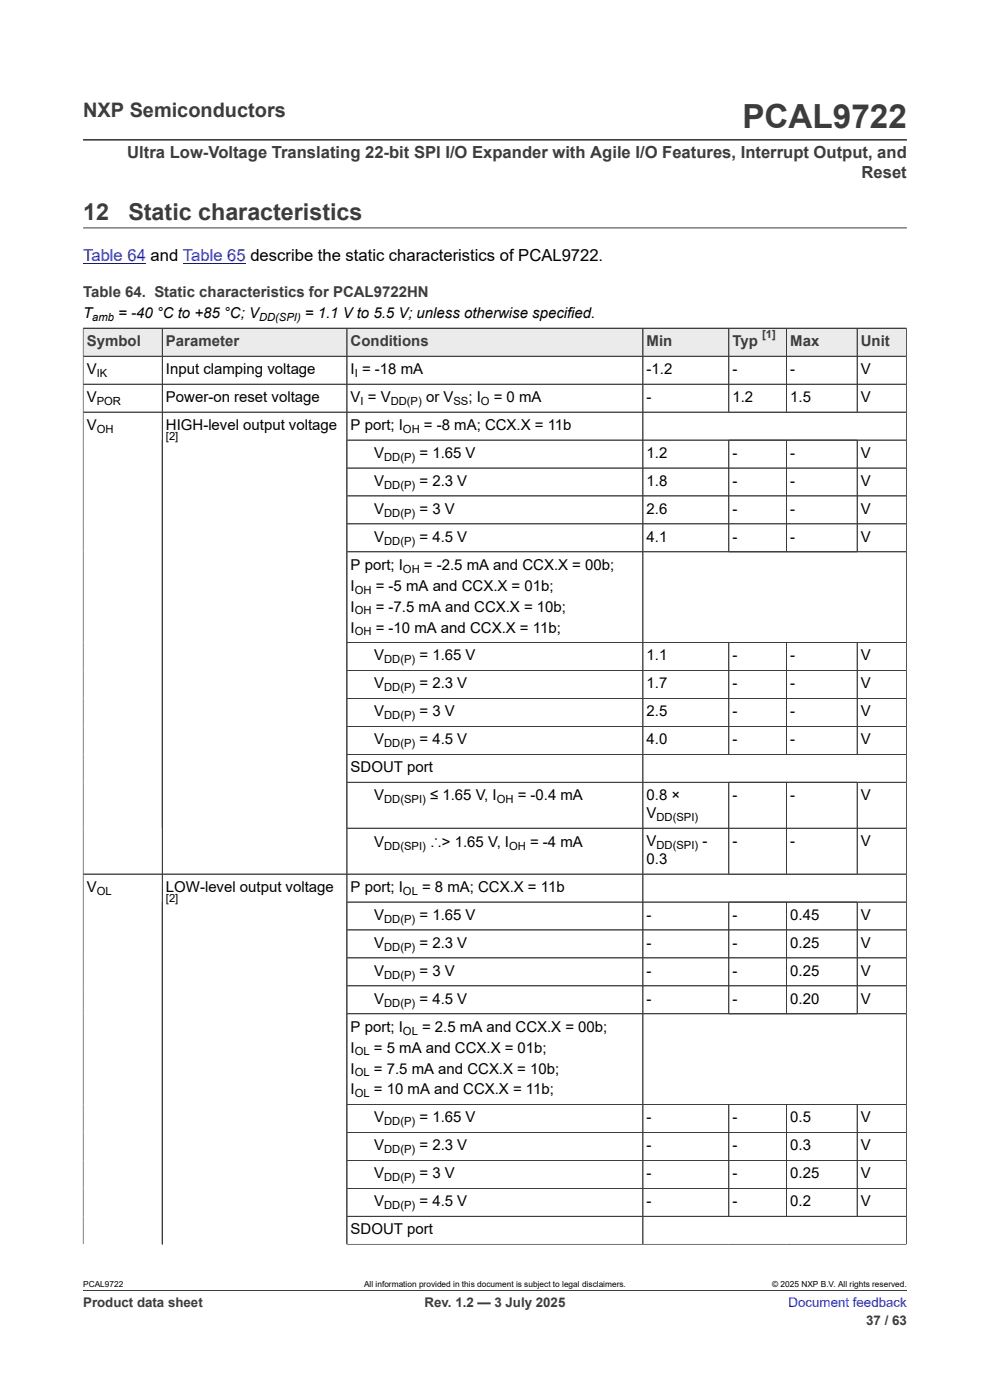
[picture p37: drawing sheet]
<svg xmlns="http://www.w3.org/2000/svg" width="210mm" height="297mm" viewBox="0 0 210 297" stroke-linecap="round" stroke-linejoin="round" font-family="sans-serif">
<defs><g id="words">
<text font-size="7.1" fill="#3c3c3c" x="157.5" y="27.2">PCAL9722</text>
<g font-size="4.9" fill="#3c3c3c">
<text x="17.6" y="46.6">12</text>
<text x="27.2" y="46.6">Static characteristics</text>
</g>
<text font-size="4.2" fill="#3c3c3c" x="17.6" y="24.8">NXP Semiconductors</text>
<g font-size="3.5" fill="#3c3c3c">
<text x="27" y="33.5">Ultra Low-Voltage Translating 22-bit SPI I/O Expander with Agile I/O Features, Interrupt Output, and</text>
<text x="182.8" y="37.7">Reset</text>
</g>
<text font-size="3.5" fill="#00f" x="17.6" y="55.5">Table 64 and Table 65 describe the static characteristics of PCAL9722.</text>
<g font-size="3.2" fill="#3c3c3c">
<text x="17.6" y="62.9">Table 64. Static characteristics for PCAL9722HN</text>
<text x="18.4" y="73.4">Symbol</text>
<text x="35.2" y="73.4">Parameter</text>
<text x="74.4" y="73.4">Conditions</text>
<text x="137.2" y="73.4">Min</text>
<text x="155.4" y="73.4">Typ</text>
<text x="167.6" y="73.4">Max</text>
<text x="182.6" y="73.4">Unit</text>
</g>
<g font-size="3.2">
<text x="17.6" y="67.4">T</text>
<text x="25.1" y="67.4">= -40 °C to +85 °C; V</text>
<text x="64.7" y="67.4">= 1.1 V to 5.5 V; unless otherwise specified.</text>
<text x="18.4" y="79.4">V</text>
<text x="35.2" y="79.4">Input clamping voltage</text>
<text x="74.4" y="79.4">I = -18 mA</text>
<text x="137.2" y="79.4">-1.2</text>
<text x="155.4" y="79.4">-</text>
<text x="167.6" y="79.4">-</text>
<text x="182.6" y="79.4">V</text>
<text x="18.4" y="85.3">V</text>
<text x="35.2" y="85.3">Power-on reset voltage</text>
<text x="74.4" y="85.3">V = V</text>
<text x="90.4" y="85.3">or V</text>
<text x="99.4" y="85.3">; I</text>
<text x="104.7" y="85.3">= 0 mA</text>
<text x="137.2" y="85.3">-</text>
<text x="155.4" y="85.3">1.2</text>
<text x="167.6" y="85.3">1.5</text>
<text x="182.6" y="85.3">V</text>
<text x="18.4" y="91.2">V</text>
<text x="35.2" y="91.2">HIGH-level output voltage</text>
<text x="74.4" y="91.2">P port; I</text>
<text x="89.9" y="91.2">= -8 mA; CCX.X = 11b</text>
<text x="79.4" y="97.1">V</text>
<text x="89" y="97.1">= 1.65 V</text>
<text x="137.2" y="97.1">1.2</text>
<text x="155.4" y="97.1">-</text>
<text x="167.6" y="97.1">-</text>
<text x="182.6" y="97.1">V</text>
<text x="79.4" y="103.1">V</text>
<text x="89" y="103.1">= 2.3 V</text>
<text x="137.2" y="103.1">1.8</text>
<text x="155.4" y="103.1">-</text>
<text x="167.6" y="103.1">-</text>
<text x="182.6" y="103.1">V</text>
<text x="79.4" y="109">V</text>
<text x="89" y="109">= 3 V</text>
<text x="137.2" y="109">2.6</text>
<text x="155.4" y="109">-</text>
<text x="167.6" y="109">-</text>
<text x="182.6" y="109">V</text>
<text x="79.4" y="114.9">V</text>
<text x="89" y="114.9">= 4.5 V</text>
<text x="137.2" y="114.9">4.1</text>
<text x="155.4" y="114.9">-</text>
<text x="167.6" y="114.9">-</text>
<text x="182.6" y="114.9">V</text>
<text x="74.4" y="120.9">P port; I</text>
<text x="74.4" y="125.3">I</text>
<text x="79.7" y="125.3">= -5 mA and CCX.X = 01b;</text>
<text x="89.9" y="120.9">= -2.5 mA and CCX.X = 00b;</text>
<text x="74.4" y="129.7">I</text>
<text x="79.7" y="129.7">= -7.5 mA and CCX.X = 10b;</text>
<text x="74.4" y="134.2">I</text>
<text x="79.7" y="134.2">= -10 mA and CCX.X = 11b;</text>
<text x="79.4" y="140.1">V</text>
<text x="89" y="140.1">= 1.65 V</text>
<text x="137.2" y="140.1">1.1</text>
<text x="155.4" y="140.1">-</text>
<text x="167.6" y="140.1">-</text>
<text x="182.6" y="140.1">V</text>
<text x="79.4" y="146">V</text>
<text x="89" y="146">= 2.3 V</text>
<text x="137.2" y="146">1.7</text>
<text x="155.4" y="146">-</text>
<text x="167.6" y="146">-</text>
<text x="182.6" y="146">V</text>
<text x="79.4" y="152">V</text>
<text x="89" y="152">= 3 V</text>
<text x="137.2" y="152">2.5</text>
<text x="155.4" y="152">-</text>
<text x="167.6" y="152">-</text>
<text x="182.6" y="152">V</text>
<text x="79.4" y="157.9">V</text>
<text x="89" y="157.9">= 4.5 V</text>
<text x="137.2" y="157.9">4.0</text>
<text x="155.4" y="157.9">-</text>
<text x="167.6" y="157.9">-</text>
<text x="182.6" y="157.9">V</text>
<text x="74.4" y="163.8">SDOUT port</text>
<text x="79.4" y="169.7">V</text>
<text x="91.2" y="169.7">≤ 1.65 V, I</text>
<text x="109.8" y="169.7">= -0.4 mA</text>
<text x="137.2" y="169.7">0.8 ×</text>
<text x="137.2" y="173.6">V</text>
<text x="155.4" y="169.7">-</text>
<text x="167.6" y="169.7">-</text>
<text x="182.6" y="169.7">V</text>
<text x="79.4" y="179.7">V</text>
<text x="91.2" y="179.7">∴&gt; 1.65 V, I</text>
<text x="112.4" y="179.7">= -4 mA</text>
<text x="137.2" y="179.5">V</text>
<text x="149" y="179.5">-</text>
<text x="155.4" y="179.5">-</text>
<text x="167.6" y="179.5">-</text>
<text x="182.6" y="179.5">V</text>
<text x="137.2" y="183.3">0.3</text>
<text x="18.4" y="189.2">V</text>
<text x="35.2" y="189.2">LOW-level output voltage</text>
<text x="74.4" y="189.2">P port; I</text>
<text x="89.5" y="189.2">= 8 mA; CCX.X = 11b</text>
<text x="79.4" y="195.1">V</text>
<text x="89" y="195.1">= 1.65 V</text>
<text x="137.2" y="195.1">-</text>
<text x="155.4" y="195.1">-</text>
<text x="167.6" y="195.1">0.45</text>
<text x="182.6" y="195.1">V</text>
<text x="79.4" y="201.1">V</text>
<text x="89" y="201.1">= 2.3 V</text>
<text x="137.2" y="201.1">-</text>
<text x="155.4" y="201.1">-</text>
<text x="167.6" y="201.1">0.25</text>
<text x="182.6" y="201.1">V</text>
<text x="79.4" y="207">V</text>
<text x="89" y="207">= 3 V</text>
<text x="137.2" y="207">-</text>
<text x="155.4" y="207">-</text>
<text x="167.6" y="207">0.25</text>
<text x="182.6" y="207">V</text>
<text x="79.4" y="212.9">V</text>
<text x="89" y="212.9">= 4.5 V</text>
<text x="137.2" y="212.9">-</text>
<text x="155.4" y="212.9">-</text>
<text x="167.6" y="212.9">0.20</text>
<text x="182.6" y="212.9">V</text>
<text x="74.4" y="218.9">P port; I</text>
<text x="89.5" y="218.9">= 2.5 mA and CCX.X = 00b;</text>
<text x="74.4" y="223.3">I</text>
<text x="74.4" y="227.7">I</text>
<text x="79.3" y="223.3">= 5 mA and CCX.X = 01b;</text>
<text x="79.3" y="227.7">= 7.5 mA and CCX.X = 10b;</text>
<text x="74.4" y="232.2">I</text>
<text x="79.3" y="232.2">= 10 mA and CCX.X = 11b;</text>
<text x="79.4" y="238.1">V</text>
<text x="89" y="238.1">= 1.65 V</text>
<text x="137.2" y="238.1">-</text>
<text x="155.4" y="238.1">-</text>
<text x="167.6" y="238.1">0.5</text>
<text x="182.6" y="238.1">V</text>
<text x="79.4" y="244">V</text>
<text x="89" y="244">= 2.3 V</text>
<text x="137.2" y="244">-</text>
<text x="155.4" y="244">-</text>
<text x="167.6" y="244">0.3</text>
<text x="182.6" y="244">V</text>
<text x="79.4" y="250">V</text>
<text x="89" y="250">= 3 V</text>
<text x="137.2" y="250">-</text>
<text x="155.4" y="250">-</text>
<text x="167.6" y="250">0.25</text>
<text x="182.6" y="250">V</text>
<text x="79.4" y="255.9">V</text>
<text x="89" y="255.9">= 4.5 V</text>
<text x="137.2" y="255.9">-</text>
<text x="155.4" y="255.9">-</text>
<text x="167.6" y="255.9">0.2</text>
<text x="182.6" y="255.9">V</text>
<text x="74.4" y="261.8">SDOUT port</text>
</g>
<g font-size="2.8" fill="#3c3c3c">
<text x="17.6" y="277.3">Product data sheet</text>
<text x="90.1" y="277.3">Rev. 1.2 — 3 July 2025</text>
<text x="183.7" y="281">37 / 63</text>
</g>
<text font-size="2.8" fill="#00f" x="167.3" y="277.3">Document feedback</text>
<g font-size="2.4">
<text x="19.6" y="68.1">amb</text>
<text x="54.9" y="68.1">DD(SPI)</text>
<text x="20.5" y="80">IK</text>
<text x="75.3" y="80">I</text>
<text x="20.5" y="85.9">POR</text>
<text x="76.5" y="85.9">I</text>
<text x="82.9" y="85.9">DD(P)</text>
<text x="96.2" y="85.9">SS</text>
<text x="102" y="85.9">O</text>
<text x="20.5" y="91.8">OH</text>
<text x="35.2" y="93.4">[2]</text>
<text x="85.5" y="91.8">OH</text>
<text x="81.5" y="97.8">DD(P)</text>
<text x="81.5" y="103.7">DD(P)</text>
<text x="81.5" y="109.6">DD(P)</text>
<text x="81.5" y="115.5">DD(P)</text>
<text x="75.3" y="125.9">OH</text>
<text x="85.5" y="121.5">OH</text>
<text x="75.3" y="130.4">OH</text>
<text x="75.3" y="134.8">OH</text>
<text x="81.5" y="140.7">DD(P)</text>
<text x="81.5" y="146.7">DD(P)</text>
<text x="81.5" y="152.6">DD(P)</text>
<text x="81.5" y="158.5">DD(P)</text>
<text x="81.5" y="170.4">DD(SPI)</text>
<text x="105.4" y="170.4">OH</text>
<text x="139.3" y="174.2">DD(SPI)</text>
<text x="81.5" y="180.3">DD(SPI)</text>
<text x="108" y="180.3">OH</text>
<text x="139.3" y="180.1">DD(SPI)</text>
<text x="20.5" y="189.8">OL</text>
<text x="35.2" y="191.4">[2]</text>
<text x="85.5" y="189.8">OL</text>
<text x="81.5" y="195.8">DD(P)</text>
<text x="81.5" y="201.7">DD(P)</text>
<text x="81.5" y="207.6">DD(P)</text>
<text x="81.5" y="213.5">DD(P)</text>
<text x="85.5" y="219.5">OL</text>
<text x="75.3" y="223.9">OL</text>
<text x="75.3" y="228.4">OL</text>
<text x="75.3" y="232.8">OL</text>
<text x="81.5" y="238.7">DD(P)</text>
<text x="81.5" y="244.7">DD(P)</text>
<text x="81.5" y="250.6">DD(P)</text>
<text x="81.5" y="256.5">DD(P)</text>
</g>
<text font-size="2.4" fill="#3c3c3c" x="161.7" y="71.8">[1]</text>
<g font-size="1.8">
<text x="17.6" y="273.1">PCAL9722</text>
<text x="77.2" y="273.1">All information provided in this document is subject to legal disclaimers.</text>
<text x="163.8" y="273.1">© 2025 NXP B.V. All rights reserved.</text>
</g>
</g></defs>
<path d="M17.6 29.7h174.8M17.6 48.3h174.8M17.6 69.7h174.7" fill="none" stroke="#3c3c3c" stroke-width=".21"/>
<path d="M17.6 55.8h13.4M38.8 55.8h13.3" fill="none" stroke="#00f" stroke-width=".21"/>
<path d="M17.7 69.7h16.7v5.8h-16.7z" fill="#ebebeb"/>
<path d="M17.6 69.7h16.8v5.9h-16.8z" fill="none" stroke="#3c3c3c" stroke-width=".21"/>
<path d="M34.5 69.7h39v5.8h-39z" fill="#ebebeb"/>
<path d="M34.4 69.7h39.2v5.9h-39.2z" fill="none" stroke="#3c3c3c" stroke-width=".21"/>
<path d="M73.7 69.7h62.6v5.8h-62.6z" fill="#ebebeb"/>
<path d="M73.6 69.7h62.8v5.9h-62.8z" fill="none" stroke="#3c3c3c" stroke-width=".21"/>
<path d="M136.4 69.7h18.1v5.8h-18.1z" fill="#ebebeb"/>
<path d="M136.4 69.7h18.2v5.9h-18.2z" fill="none" stroke="#3c3c3c" stroke-width=".21"/>
<path d="M154.7 69.7h12.1v5.8h-12.1z" fill="#ebebeb"/>
<path d="M154.6 69.7h12.2v5.9h-12.2z" fill="none" stroke="#3c3c3c" stroke-width=".21"/>
<path d="M166.9 69.7h14.9v5.8h-14.9z" fill="#ebebeb"/>
<path d="M166.8 69.7h15v5.9h-15z" fill="none" stroke="#3c3c3c" stroke-width=".21"/>
<path d="M181.9 69.7h10.3v5.8h-10.3z" fill="#ebebeb"/>
<g fill="none" stroke="#3c3c3c" stroke-width=".21">
<path d="M17.6 69.7h174.7v194.3M17.6 69.7v194.3M34.4 69.7v194.3M73.6 69.7v194.3h118.7M136.4 69.7v194.3M154.6 69.7v17.7M166.8 69.7v17.7M181.8 69.7v17.7M192.3 75.6h-174.7M17.6 81.5h174.7M17.6 87.4h174.7M73.6 93.4h118.7"/>
<path d="M73.6 99.3h118.7M154.6 93.4v23.7M166.8 93.4v23.7M181.8 93.4v23.7M73.6 111.1h118.7M73.6 117.1h118.7M192.3 105.2h-118.7M154.6 136.3v23.7M166.8 136.3v23.7M181.8 136.3v23.7M192.3 136.3h-118.7M73.6 142.3h118.7"/>
<path d="M73.6 154.1h118.7M192.3 148.2h-118.7M73.6 160h118.7M154.6 166v19.4M166.8 166v19.4M181.8 166v19.4M192.3 166h-118.7M192.3 175.7h-118.7M17.6 185.4h174.7M73.6 197.3h118.7M154.6 191.4v23.7M166.8 191.4v23.7"/>
<path d="M181.8 191.4v23.7M192.3 191.4h-118.7M73.6 209.1h118.7M73.6 215.1h118.7M192.3 203.2h-118.7M154.6 234.3v23.7M166.8 234.3v23.7M181.8 234.3v23.7M192.3 234.3h-118.7M73.6 240.3h118.7M73.6 246.2h118.7M73.6 252.1h118.7"/>
<path d="M73.6 258h118.7M17.6 273.8h174.8"/>
</g>
<use href="#words"/>
</svg>
